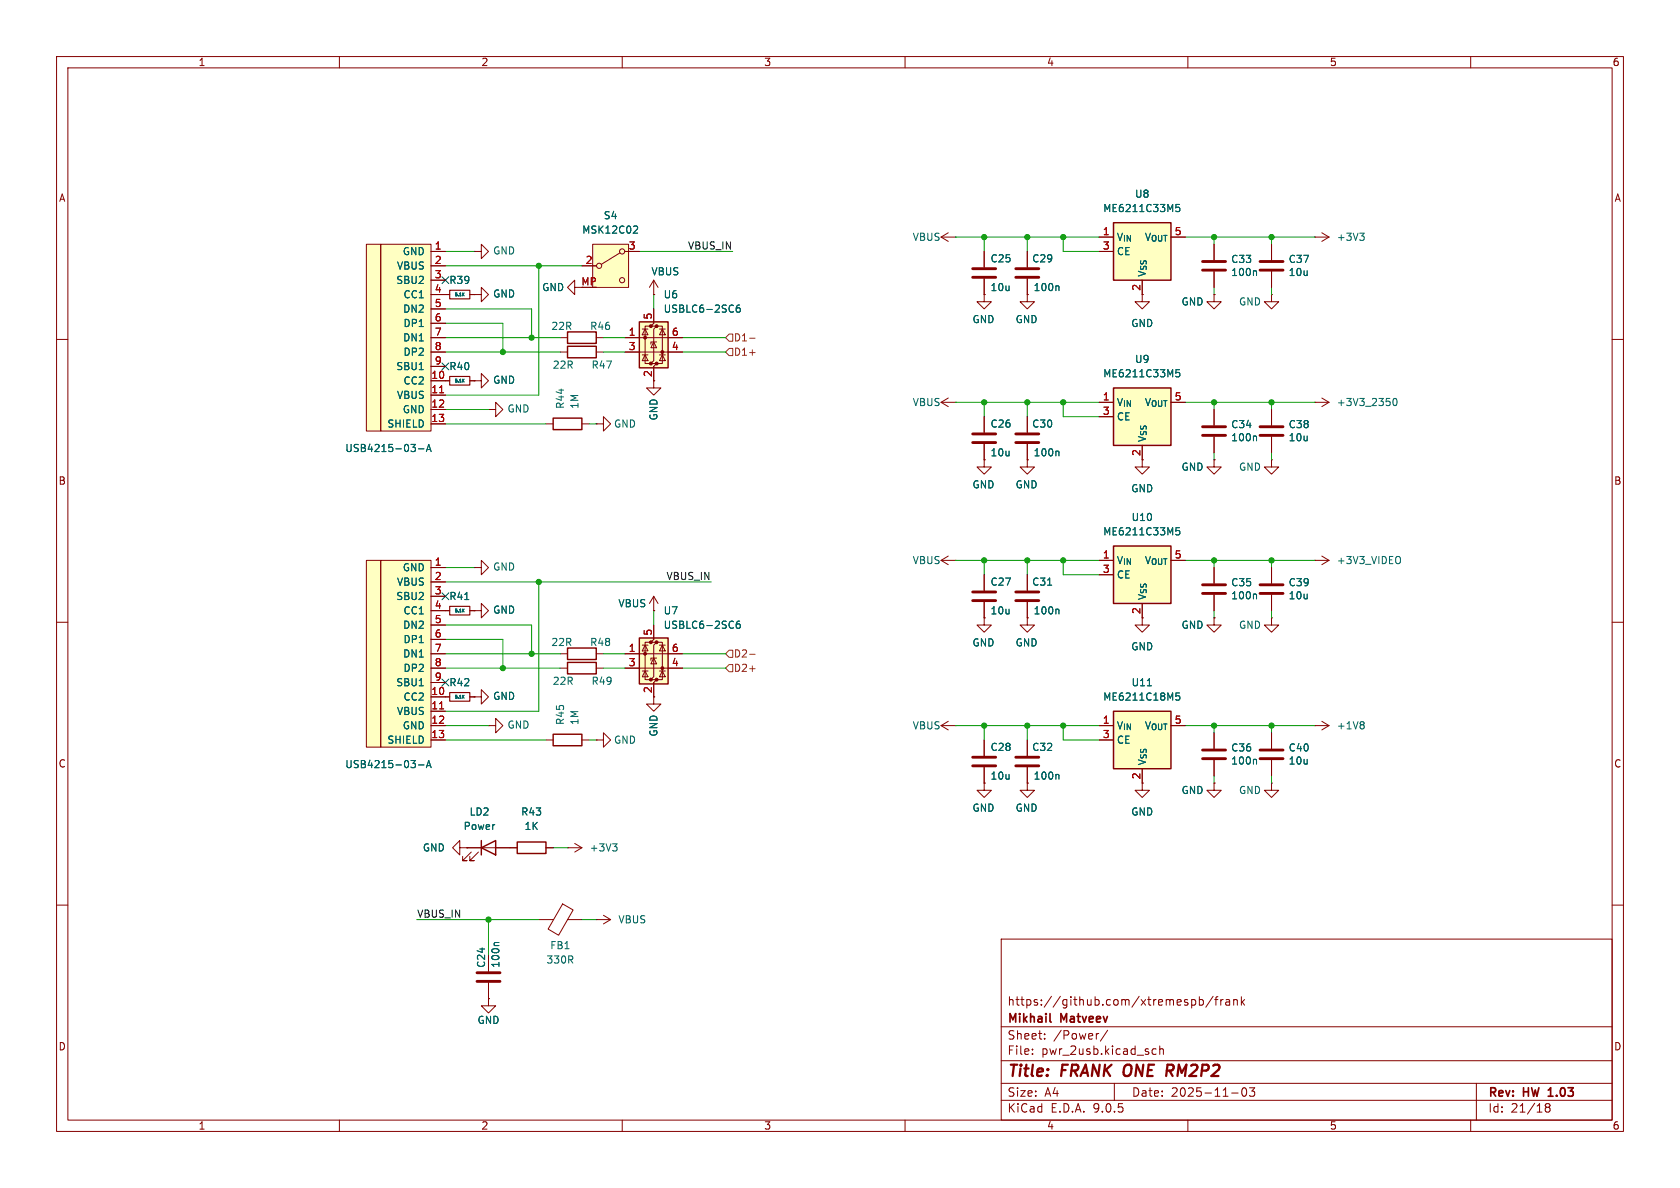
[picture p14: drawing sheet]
<svg xmlns="http://www.w3.org/2000/svg" width="297mm" height="210mm" viewBox="0 0 297 210" stroke-linecap="round" stroke-linejoin="round" font-family="sans-serif">
<defs><g id="words">
<g font-size="2.8" fill="#840000">
<text x="178" y="190.9">Title:</text>
<text x="187.7" y="190.9">FRANK ONE</text>
<text x="207.8" y="190.9">RM2P2</text>
</g>
<g font-size="2.1" fill="#840000">
<text x="178" y="178">https://github.com/xtremespb/frank</text>
<text x="178" y="184">Sheet:</text>
<text x="178" y="181.2">Mikhail</text>
<text x="186.2" y="184">/Power/</text>
<text x="187.6" y="181.2">Matveev</text>
<text x="178" y="186.7">File:</text>
<text x="184.1" y="186.7">pwr_2usb.kicad_sch</text>
<text x="178" y="196.9">KiCad</text>
<text x="178" y="194.1">Size:</text>
<text x="184.7" y="194.1">A4</text>
<text x="185.7" y="196.9">E.D.A.</text>
<text x="193.3" y="196.9">9.0.5</text>
<text x="200" y="194.1">Date:</text>
<text x="207" y="194.1">2025-11-03</text>
<text x="263" y="194.3">Rev:</text>
<text x="263" y="196.9">Id:</text>
<text x="267.1" y="196.9">21/18</text>
<text x="269.4" y="194.3">HW</text>
<text x="274.4" y="194.3">1.03</text>
</g>
<g font-size="1.8" fill="#840000">
<text x="35" y="11.9">1</text>
<text x="85" y="11.9">2</text>
<text x="135" y="11.9">3</text>
<text x="185" y="11.9">4</text>
<text x="235" y="11.9">5</text>
<text x="285" y="11.9">6</text>
<text x="10.3" y="35.9">A</text>
<text x="285.3" y="35.9">A</text>
<text x="201.7" y="51.5" transform="rotate(-90 201.7 51.5)">2</text>
<text x="10.3" y="85.9">B</text>
<text x="285.3" y="85.9">B</text>
<text x="10.3" y="135.9">C</text>
<text x="201.7" y="137.9" transform="rotate(-90 201.7 137.9)">2</text>
<text x="285.3" y="135.9">C</text>
<text x="86" y="171.2" transform="rotate(-90 86 171.2)">C24</text>
<text x="10.3" y="185.9">D</text>
<text x="285.3" y="185.9">D</text>
<text x="35" y="199.9">1</text>
<text x="85" y="199.9">2</text>
<text x="135" y="199.9">3</text>
<text x="185" y="199.9">4</text>
<text x="235" y="199.9">5</text>
<text x="285" y="199.9">6</text>
</g>
<g font-size="1.8" fill="#006464">
<text x="200.6" y="35.2">U8</text>
<text x="102.8" y="41.5">MSK12C02</text>
<text x="106.6" y="39">S4</text>
<text x="194.9" y="37.7">ME6211C33M5</text>
<text x="70.1" y="47.9">VBUS</text>
<text x="71.1" y="45.3">GND</text>
<text x="87.1" y="45.2">GND</text>
<text x="161.3" y="42.8">VBUS</text>
<text x="175" y="46.6">C25</text>
<text x="182.4" y="46.6">C29</text>
<text x="197.4" y="42.8">V_{IN}V_{OUT}</text>
<text x="197.4" y="45.3">CE</text>
<text x="217.6" y="46.7">C33</text>
<text x="227.7" y="46.7">C37</text>
<text x="236.2" y="42.8">+3V3</text>
<text x="70" y="50.4">SBU2</text>
<text x="71.2" y="52.9">CC1</text>
<text x="79.3" y="50.4">R39</text>
<text x="87.1" y="52.8">GND</text>
<text x="95.8" y="51.7">GND</text>
<text x="115.1" y="48.9">VBUS</text>
<text x="117.2" y="52.9">U6</text>
<text x="175" y="51.7">10u</text>
<text x="182.6" y="51.7">100n</text>
<text x="202.8" y="49" transform="rotate(-90 202.8 49)">V_{SS}</text>
<text x="217.6" y="49">100n</text>
<text x="227.7" y="49">10u</text>
<text x="71.2" y="55.5">DN2</text>
<text x="71.2" y="58">DP1</text>
<text x="97.4" y="58.5">22R</text>
<text x="104.2" y="58.5">R46</text>
<text x="117.2" y="55.5">USBLC6-2SC6</text>
<text x="171.8" y="57.3">GND</text>
<text x="179.4" y="57.3">GND</text>
<text x="199.9" y="58">GND</text>
<text x="208.8" y="54.2">GND</text>
<text x="218.9" y="54.2">GND</text>
<text x="70" y="65.6">SBU1</text>
<text x="71.2" y="60.6">DN1</text>
<text x="71.2" y="63.1">DP2</text>
<text x="79.3" y="65.6">R40</text>
<text x="97.6" y="65.4">22R</text>
<text x="104.5" y="65.4">R47</text>
<text x="200.6" y="64.4">U9</text>
<text x="70.1" y="70.7">VBUS</text>
<text x="71.2" y="68.2">CC2</text>
<text x="87.1" y="68">GND</text>
<text x="161.3" y="72">VBUS</text>
<text x="194.9" y="66.9">ME6211C33M5</text>
<text x="197.4" y="72">V_{IN}V_{OUT}</text>
<text x="236.2" y="72">+3V3_2350</text>
<text x="68.4" y="75.8">SHIELD</text>
<text x="71.1" y="73.3">GND</text>
<text x="89.6" y="73.1">GND</text>
<text x="99.9" y="72.4" transform="rotate(-90 99.9 72.4)">R44</text>
<text x="102.5" y="72.4" transform="rotate(-90 102.5 72.4)">1M</text>
<text x="108.5" y="75.8">GND</text>
<text x="116.4" y="74.4" transform="rotate(-90 116.4 74.4)">GND</text>
<text x="175" y="75.8">C26</text>
<text x="182.4" y="75.8">C30</text>
<text x="197.4" y="74.5">CE</text>
<text x="217.6" y="75.9">C34</text>
<text x="227.7" y="75.9">C38</text>
<text x="60.9" y="80.1">USB4215-03-A</text>
<text x="175" y="80.9">10u</text>
<text x="182.6" y="80.9">100n</text>
<text x="202.8" y="78.2" transform="rotate(-90 202.8 78.2)">V_{SS}</text>
<text x="208.8" y="83.4">GND</text>
<text x="217.6" y="78.2">100n</text>
<text x="218.9" y="83.4">GND</text>
<text x="227.7" y="78.2">10u</text>
<text x="171.8" y="86.5">GND</text>
<text x="179.4" y="86.5">GND</text>
<text x="199.9" y="87.2">GND</text>
<text x="194.9" y="94.8">ME6211C33M5</text>
<text x="200" y="92.3">U10</text>
<text x="71.1" y="101.2">GND</text>
<text x="87.1" y="101.1">GND</text>
<text x="161.3" y="99.9">VBUS</text>
<text x="197.4" y="99.9">V_{IN}V_{OUT}</text>
<text x="236.2" y="99.9">+3V3_VIDEO</text>
<text x="70" y="106.3">SBU2</text>
<text x="70.1" y="103.7">VBUS</text>
<text x="79.3" y="106.3">R41</text>
<text x="109.2" y="107.5">VBUS</text>
<text x="175" y="103.7">C27</text>
<text x="182.4" y="103.7">C31</text>
<text x="197.4" y="102.5">CE</text>
<text x="202.8" y="106.2" transform="rotate(-90 202.8 106.2)">V_{SS}</text>
<text x="217.6" y="106.1">100n</text>
<text x="217.6" y="103.8">C35</text>
<text x="227.7" y="103.8">C39</text>
<text x="227.7" y="106.1">10u</text>
<text x="71.2" y="111.4">DN2</text>
<text x="71.2" y="108.8">CC1</text>
<text x="71.2" y="113.9">DP1</text>
<text x="87.1" y="108.7">GND</text>
<text x="117.2" y="111.4">USBLC6-2SC6</text>
<text x="117.2" y="108.8">U7</text>
<text x="175" y="108.8">10u</text>
<text x="182.6" y="108.8">100n</text>
<text x="208.8" y="111.4">GND</text>
<text x="218.9" y="111.4">GND</text>
<text x="71.2" y="116.4">DN1</text>
<text x="71.2" y="119">DP2</text>
<text x="97.4" y="114.4">22R</text>
<text x="104.2" y="114.4">R48</text>
<text x="171.8" y="114.5">GND</text>
<text x="179.4" y="114.5">GND</text>
<text x="199.9" y="115.2">GND</text>
<text x="70" y="121.5">SBU1</text>
<text x="71.2" y="124.1">CC2</text>
<text x="79.3" y="121.5">R42</text>
<text x="87.1" y="123.9">GND</text>
<text x="97.6" y="121.3">22R</text>
<text x="104.5" y="121.3">R49</text>
<text x="194.9" y="124.1">ME6211C18M5</text>
<text x="200" y="121.5">U11</text>
<text x="68.4" y="131.7">SHIELD</text>
<text x="70.1" y="126.6">VBUS</text>
<text x="71.1" y="129.1">GND</text>
<text x="89.6" y="129">GND</text>
<text x="99.9" y="128.3" transform="rotate(-90 99.9 128.3)">R45</text>
<text x="102.5" y="128.3" transform="rotate(-90 102.5 128.3)">1M</text>
<text x="108.5" y="131.7">GND</text>
<text x="116.4" y="130.3" transform="rotate(-90 116.4 130.3)">GND</text>
<text x="161.3" y="129.1">VBUS</text>
<text x="197.4" y="129.1">V_{IN}V_{OUT}</text>
<text x="197.4" y="131.7">CE</text>
<text x="236.2" y="129.1">+1V8</text>
<text x="60.9" y="136">USB4215-03-A</text>
<text x="175" y="132.9">C28</text>
<text x="182.4" y="132.9">C32</text>
<text x="202.8" y="135.4" transform="rotate(-90 202.8 135.4)">V_{SS}</text>
<text x="217.6" y="135.4">100n</text>
<text x="217.6" y="133">C36</text>
<text x="227.7" y="133">C40</text>
<text x="227.7" y="135.4">10u</text>
<text x="171.8" y="143.7">GND</text>
<text x="175" y="138">10u</text>
<text x="179.4" y="143.7">GND</text>
<text x="182.6" y="138">100n</text>
<text x="208.8" y="140.6">GND</text>
<text x="218.9" y="140.6">GND</text>
<text x="81.9" y="146.9">Power</text>
<text x="82.9" y="144.4">LD2</text>
<text x="92" y="144.4">R43</text>
<text x="92.6" y="146.9">1K</text>
<text x="199.9" y="144.4">GND</text>
<text x="74.7" y="150.7">GND</text>
<text x="104.1" y="150.7">+3V3</text>
<text x="97.2" y="168">FB1</text>
<text x="109.2" y="163.4">VBUS</text>
<text x="88.5" y="171.2" transform="rotate(-90 88.5 171.2)">100n</text>
<text x="96.5" y="170.5">330R</text>
<text x="84.3" y="181.2">GND</text>
</g>
<g font-size="1.8" fill="#a90000">
<text x="194.9" y="41.7">1</text>
<text x="207.6" y="41.7">5</text>
<text x="76.8" y="44.2">1</text>
<text x="76.8" y="46.7">2</text>
<text x="103.4" y="46.7">2</text>
<text x="111.1" y="44.2">3</text>
<text x="194.9" y="44.2">3</text>
<text x="76.8" y="49.3">3</text>
<text x="76.8" y="51.8">4</text>
<text x="102.7" y="50.5">MP</text>
<text x="76.8" y="54.4">5</text>
<text x="76.8" y="56.9">6</text>
<text x="76.8" y="59.4">7</text>
<text x="111.1" y="59.4">1</text>
<text x="115.3" y="56.6" transform="rotate(-90 115.3 56.6)">5</text>
<text x="118.7" y="59.4">6</text>
<text x="76.8" y="62">8</text>
<text x="76.8" y="64.5">9</text>
<text x="111.1" y="62">3</text>
<text x="118.7" y="62">4</text>
<text x="76.2" y="67.1">10</text>
<text x="76.2" y="69.6">11</text>
<text x="115.3" y="66.7" transform="rotate(-90 115.3 66.7)">2</text>
<text x="194.9" y="70.9">1</text>
<text x="207.6" y="70.9">5</text>
<text x="76.2" y="72.1">12</text>
<text x="76.2" y="74.7">13</text>
<text x="194.9" y="73.4">3</text>
<text x="201.7" y="80.7" transform="rotate(-90 201.7 80.7)">2</text>
<text x="76.8" y="100.1">1</text>
<text x="194.9" y="98.8">1</text>
<text x="194.9" y="101.3">3</text>
<text x="207.6" y="98.8">5</text>
<text x="76.8" y="102.6">2</text>
<text x="76.8" y="105.2">3</text>
<text x="76.8" y="107.7">4</text>
<text x="76.8" y="110.2">5</text>
<text x="76.8" y="112.8">6</text>
<text x="115.3" y="112.5" transform="rotate(-90 115.3 112.5)">5</text>
<text x="201.7" y="108.7" transform="rotate(-90 201.7 108.7)">2</text>
<text x="76.8" y="115.3">7</text>
<text x="76.8" y="117.9">8</text>
<text x="111.1" y="115.3">1</text>
<text x="111.1" y="117.9">3</text>
<text x="118.7" y="115.3">6</text>
<text x="118.7" y="117.9">4</text>
<text x="76.2" y="122.9">10</text>
<text x="76.2" y="125.5">11</text>
<text x="76.8" y="120.4">9</text>
<text x="115.3" y="122.6" transform="rotate(-90 115.3 122.6)">2</text>
<text x="76.2" y="128">12</text>
<text x="76.2" y="130.6">13</text>
<text x="194.9" y="128">1</text>
<text x="194.9" y="130.6">3</text>
<text x="207.6" y="128">5</text>
</g>
<g font-size="1.8" fill="#0f0f0f">
<text x="121.5" y="44.2">VBUS_IN</text>
<text x="117.7" y="102.6">VBUS_IN</text>
<text x="73.7" y="162.3">VBUS_IN</text>
</g>
<g font-size="1.8" fill="#725600">
<text x="129.6" y="60.6">D1-</text>
<text x="129.6" y="63.1">D1+</text>
<text x="129.6" y="116.4">D2-</text>
<text x="129.6" y="119">D2+</text>
</g>
<g font-size=".7" fill="#006464">
<text x="80.3" y="52.5">5.1K</text>
<text x="80.3" y="67.8">5.1K</text>
<text x="80.3" y="108.4">5.1K</text>
<text x="80.3" y="123.6">5.1K</text>
</g>
</g></defs>
<g fill="none" stroke="#840000" stroke-width=".18">
<path d="M10 10h277v190h-277zM12 12h273v186h-273zM60 10v2M110 10v2M160 10v2M210 10v2M260 10v2M10 60h2M285 60h2M10 110h2M285 110h2M105.4 130.8h1.3v-1.3l1.2 1.3-1.2 1.3v-1.3"/>
<path d="M105.4 130.8h.1M10 160h2M86.4 176.5v1.3h1.2l-1.2 1.3-1.3-1.3h1.3M86.4 176.5h.1M177 166h108v32h-108zM210.7 176.8l.4-.1 .3 .3v.4l-.2 .2h-.5M212 176.8l.5-.1 .2 .3v.4l-.1 .2h-.6M212 176.2v1.5M214.5 176.1l-1.3 2M214.7 176.7h.6M215.3 176.2l-.3 .2v1.3M215.8 176.7v1"/>
<path d="M216.2 176.7l-.2 .1-.2 .2M216.7 176.8h.6l.1 .9M217.4 177.1h-.5a.29 .29 0 0 0-.2 .3 .29 .29 0 0 0 .2 .3l.5-.1M218.1 176.8l.2-.1 .4 .1v.9M218.1 176.7v1M219.5 176.2v1.5M219.6 177.1l.4 .6M220 176.7l-.5 .6M285 160h2M60 198v2M110 198v2M160 198v2"/>
<path d="M177 194.5h108M177 191.5h108M177 187.5h108M177 181.5h108M182.5 186.3v.1M182.5 185.5v.1M184.7 183.6v.1M184.7 182.8v.1M194.2 182.7l-.2 .1M195.8 182.1l-1.3 2M197 191.5v3M204.4 185.5l-.4-.1-.3 .3v.4l.1 .2h.6"/>
<path d="M205 185.5l.2-.1 .4 .1 .1 .9M205 184.9v1.5M210 198v2M217.7 193.2h1.2M219.7 192.4l.2-.1a.81 .81 0 0 1 .6 .6 .81 .81 0 0 1-.3 .8l-.2 .1a.81 .81 0 0 1-.3-1.4zM220.9 192.3h.9l-.5 .6 .4 .1v.7l-.2 .1h-.4l-.2-.1M260 198v2M261 191.5v6.5M273.5 195.7l-.3-.2 .3-.4 .4 .1 .1 .2-.3 .3M273.5 195.7l-.3 .3v.5l.3 .1 .4-.1 .1-.2v-.4l-.3-.2M273.5 195.7h.2"/>
</g>
<path d="M185.6 180.5l.2 .2M273.7 193.8h.9M273.8 192.6l-.1 .1" fill="none" stroke="#840000" stroke-width=".3"/>
<path d="M206.4 188.2h.8M206.8 189.3l.5 .9M207.2 189.2l-.9 .1" fill="none" stroke="#840000" stroke-width=".4"/>
<path d="M113 56.9h5.1v8.1h-5.1z" fill="#ffffc2"/>
<g fill="#840000" stroke="#840000" stroke-width=".18">
<circle cx="114" cy="59.7" r=".25"/>
<circle cx="115.1" cy="57.7" r=".25"/>
<circle cx="115.1" cy="64.3" r=".25"/>
<circle cx="116.1" cy="57.7" r=".25"/>
<circle cx="116.1" cy="64.3" r=".25"/>
<circle cx="117.1" cy="62.2" r=".25"/>
</g>
<g fill="none" stroke="#840000" stroke-width=".18">
<path d="M110.5 59.7h10.1M113.5 58.2h1.1M114 58.2l.6 1h-1.1zM115.1 57.7h-1.1v6.6h1.1M115.6 54.6v2.6l-.5 .5h1l-.5 .5v5.6l-.5 .5h1l-.5 .5v2.5M116.1 57.7h1v6.6h-1M116.6 58.2h1M117.1 58.2l.5 1h-1zM110.5 62.2h10.1M113.5 62.7h1.1M114 62.7l.6 1.1h-1.1zM115.6 60.5l.5 1h-1z"/>
<path d="M116.1 60.5h-1v.3M116.6 62.7h1M117.1 62.7l.5 1.1h-1zM78.7 108h.8M83.1 108h.7M83.8 100.3h1.3v-1.2l1.3 1.2-1.3 1.3v-1.3M83.8 100.3h.1M83.8 108h1.3v-1.3l1.3 1.3-1.3 1.2v-1.2M83.8 108h.1M81.3 149.9v-1.3l-1.3 1.3 1.3 1.2v-1.2h1.2M82.5 149.9h.1"/>
</g>
<path d="M113 56.9h5.1v8.1h-5.1z" fill="none" stroke="#840000" stroke-width=".25"/>
<path d="M130.8 53.9l-.4 .1a.86 .86 0 0 0 0 1.2l.4-.1 .1-.5-.3-.2h-.2l-.2 .2M81.8 107.9l.2 .3M82 107.7l-.2 .3M82.2 106h.7" fill="none" stroke="#006464" stroke-width=".18"/>
<path d="M79.5 107.2h3.6v1.5h-3.6z" fill="none" stroke="#840000" stroke-width=".2"/>
<path d="M104.8 43.2h6.3v7.6h-6.3z" fill="#ffffc2"/>
<g fill="none" stroke="#840000" stroke-width=".18">
<path d="M99.1 59.7h1.2M102.9 47h2.5M104.8 43.2h6.3v7.6h-6.3zM105.4 59.7h1.3M109.6 44.7l-3.3 2M110.5 44.5h2.5M115.6 123.2v1.3h1.2l-1.2 1.2-1.3-1.2h1.3"/>
<circle cx="105.9" cy="47" r=".46"/>
<circle cx="110" cy="49.5" r=".46"/>
<circle cx="110" cy="44.5" r=".46"/>
</g>
<path d="M112.2 39.9l.4 .1 .1 .3-.8 .9h.8" fill="none" stroke="#006464" stroke-width=".18"/>
<path d="M100.3 58.7h5.1v2h-5.1z" fill="none" stroke="#840000" stroke-width=".25"/>
<path d="M113 112.8h5.1v8.1h-5.1z" fill="#ffffc2"/>
<g fill="#840000" stroke="#840000" stroke-width=".18">
<circle cx="114" cy="115.6" r=".25"/>
<circle cx="115.1" cy="113.5" r=".25"/>
<circle cx="115.1" cy="120.1" r=".25"/>
<circle cx="116.1" cy="113.5" r=".25"/>
<circle cx="116.1" cy="120.1" r=".25"/>
<circle cx="117.1" cy="118.1" r=".25"/>
</g>
<g fill="none" stroke="#840000" stroke-width=".18">
<path d="M101.6 50.8v-1.3l-1.3 1.3 1.3 1.3v-1.3h1.3M224.8 43.2v2.8M224.8 48v2.8M232.4 41.9h.1M232.4 41.9h2.5M233.7 41.1l1.2 .8M234.9 41.9l-1.2 .8M96.5 74.9h1.3M99.1 62.2h1.2M102.9 74.9h1.2M105.4 74.9h1.3v-1.2l1.2 1.2-1.2 1.3v-1.3M105.4 74.9h.1"/>
<path d="M105.4 62.2h1.3M115.6 67.3v1.3h1.2l-1.2 1.3-1.3-1.3h1.3M166.4 99.1l1.2 .7M166.4 99.1h2.5M167.6 98.3l-1.2 .8M168.9 99.1h.1M201.9 81.3v1.3h1.3l-1.3 1.2-1.2-1.2h1.2M99.1 115.6h1.2M105.4 115.6h1.3M110.5 115.6h10.1M110.5 118.1h10.1M113.5 118.6h1.1"/>
<path d="M113.5 114h1.1M114 114l.6 1.1h-1.1zM114 118.6l.6 1h-1.1zM115.1 113.5h-1.1v6.6h1.1M115.6 110.5v2.5l-.5 .5h1l-.5 .5v5.6l-.5 .5h1l-.5 .6v2.5M115.6 116.3l.5 1h-1zM115.6 108h.1M115.6 105.4v2.6M115.6 105.4l-.8 1.3M115.6 105.4l.7 1.3M116.1 116.3h-1v.4M116.1 113.5h1v6.6h-1"/>
<path d="M116.6 118.6h1M116.6 114h1M117.1 114l.5 1.1h-1zM117.1 118.6l.5 1h-1zM174 109.2v1.3h-1.3l1.3 1.3 1.3-1.3h-1.3M174 109.2h.1M174 101.6v2.8M174 106.4v2.8"/>
</g>
<path d="M97.8 73.9h5.1v2h-5.1zM100.3 61.2h5.1v2h-5.1zM100.3 114.6h5.1v2h-5.1zM113 112.8h5.1v8.1h-5.1z" fill="none" stroke="#840000" stroke-width=".25"/>
<path d="M240.4 41.2h.8l-.5 .5M240.9 41.7l.3 .2v.3l-.3 .3M130.8 109.8l-.4 .1a.86 .86 0 0 0 0 1.2l.4-.2 .1-.4-.3-.2h-.2l-.2 .2" fill="none" stroke="#006464" stroke-width=".18"/>
<path d="M222.8 46.2h4M222.8 47.8h4M172 106.2h4M172 104.6h4" fill="none" stroke="#840000" stroke-width=".51"/>
<path d="M196.8 68.6h10.2v10.1h-10.2z" fill="#ffffc2"/>
<path d="M196.8 68.6h10.2v10.1h-10.2z" fill="none" stroke="#840000" stroke-width=".25"/>
<path d="M194.3 71.1h2.5M194.3 73.7h2.5M201.9 78.7v2.6M214.6 81.3v1.3h1.3l-1.3 1.2-1.2-1.2h1.2M214.6 81.3h.1M181.6 109.2v1.3h-1.3l1.3 1.3 1.3-1.3h-1.3M181.6 109.2h.1" fill="none" stroke="#840000" stroke-width=".18"/>
<path d="M208.5 65.3h-.6v.7l.1-.2 .5 .1 .1 .2-.1 .4-.2 .1-.4-.1" fill="none" stroke="#006464" stroke-width=".18"/>
<path d="M196.8 39.4h10.2v10.1h-10.2z" fill="#ffffc2"/>
<path d="M196.8 39.4h10.2v10.1h-10.2z" fill="none" stroke="#840000" stroke-width=".25"/>
<g fill="none" stroke="#840000" stroke-width=".18">
<path d="M194.3 41.9h2.5M194.3 44.5h2.5M201.9 49.5v3.8h1.3l-1.3 1.3-1.2-1.3h1.2M214.6 52.1v1.2h1.3l-1.3 1.3-1.2-1.3h1.2M214.6 52.1h.1M214.6 43.2v2.8M214.6 48v2.8M224.8 52.1v1.2h1.3l-1.3 1.3-1.3-1.3h1.3M224.8 52.1h.1M214.6 72.4v2.8M214.6 77.2v2.8M224.8 81.3v1.3h1.3l-1.3 1.2-1.3-1.2h1.3"/>
<path d="M224.8 81.3h.1M166.4 128.3l1.2 .7M166.4 128.3h2.5M167.6 127.5l-1.2 .8M168.9 128.3h.1M174 138.4v1.3h-1.3l1.3 1.3 1.3-1.3h-1.3M174 138.4h.1M174 130.8v2.8M174 135.6v2.8M181.6 138.4v1.3h-1.3l1.3 1.3 1.3-1.3h-1.3M181.6 138.4h.1M181.6 130.8v2.8"/>
<path d="M181.6 135.6v2.8M201.9 138.4v1.3h1.3l-1.3 1.3-1.2-1.3h1.2"/>
</g>
<path d="M208.5 36.1h-.6v.6l.1-.1 .5 .1 .1 .2-.1 .4-.2 .1-.4-.1M222 47.9l.1 .1v.7M222 77.1l.1 .2v.6M187 136.9l.2 .2v.6" fill="none" stroke="#006464" stroke-width=".18"/>
<path d="M212.6 46.2h4.1M212.6 47.8h4.1M212.6 75.4h4.1M212.6 77h4.1M172 135.4h4M172 133.9h4M179.6 135.4h4M179.6 133.9h4" fill="none" stroke="#840000" stroke-width=".51"/>
<path d="M196.8 125.7h10.2v10.2h-10.2z" fill="#ffffc2"/>
<path d="M196.8 125.7h10.2v10.2h-10.2z" fill="none" stroke="#840000" stroke-width=".25"/>
<path d="M224.8 72.4v2.8M224.8 77.2v2.8M181.6 101.6v2.8M181.6 106.4v2.8M194.3 128.3h2.5M194.3 130.8h2.5M201.9 135.9v2.5" fill="none" stroke="#840000" stroke-width=".18"/>
<path d="M185.2 103.4h.7M187 107.7l.2 .2v.6M202.8 121.2h.8M208.5 122.5h-.6v.6l.1-.1h.5l.1 .2-.1 .4-.2 .2-.4-.2" fill="none" stroke="#006464" stroke-width=".18"/>
<path d="M222.8 75.4h4M222.8 77h4M179.6 106.2h4M179.6 104.6h4" fill="none" stroke="#840000" stroke-width=".51"/>
<path d="M196.8 96.5h10.2v10.2h-10.2z" fill="#ffffc2"/>
<path d="M196.8 96.5h10.2v10.2h-10.2z" fill="none" stroke="#840000" stroke-width=".25"/>
<path d="M232.4 71.1h.1M232.4 71.1h2.5M233.7 70.4l1.2 .7M234.9 71.1l-1.2 .8M194.3 99.1h2.5M194.3 101.6h2.5M201.9 106.7v3.8h1.3l-1.3 1.3-1.2-1.3h1.2M214.6 109.2v1.3h1.3l-1.3 1.3-1.2-1.3h1.2M214.6 109.2h.1" fill="none" stroke="#840000" stroke-width=".18"/>
<path d="M246.4 70.6l.2-.2a.68 .68 0 0 1 .4 .7 .68 .68 0 0 1-.4 .6l-.2-.1-.2-.4zM208.5 93.3h-.6v.6l.1-.1h.5l.1 .2-.1 .4-.2 .2-.4-.2" fill="none" stroke="#006464" stroke-width=".18"/>
<g fill="#ffffc2">
<path d="M64.8 99.1h2.5v33h-2.5z"/>
<path d="M67.3 99.1h8.9v33h-8.9z"/>
</g>
<g fill="none" stroke="#840000" stroke-width=".18">
<path d="M78.7 52.1h.8M83.1 52.1h.7M83.8 44.5h1.3v-1.3l1.3 1.3-1.3 1.2v-1.2M83.8 44.5h.1M83.8 52.1h1.3v-1.3l1.3 1.3-1.3 1.2v-1.2M83.8 52.1h.1M78.7 67.3h.8M83.1 67.3h.7M83.8 67.3h1.3v-1.3l1.3 1.3-1.3 1.3v-1.3M83.8 67.3h.1M86.4 72.4h1.2v-1.3l1.3 1.3-1.3 1.3v-1.3M86.4 72.4h.1"/>
<path d="M64.8 99.1h2.5v33h-2.5zM67.3 99.1h8.9v33h-8.9zM76.2 100.3h2.5M76.2 102.9h2.5M76.2 105.4h2.5M76.2 108h2.5M76.2 110.5h2.5M76.2 113h2.5M76.2 115.6h2.5M76.2 118.1h2.5M214.6 100.3v2.8M214.6 105.2v2.8"/>
<path d="M76.2 120.7h2.5M76.2 123.2h2.5M76.2 125.7h2.5M76.2 128.3h2.5M76.2 130.8h2.5M214.6 138.4v1.3h1.3l-1.3 1.3-1.2-1.3h1.2M214.6 138.4h.1"/>
</g>
<path d="M77.7 125.3h.7" fill="none" stroke="#a90000" stroke-width=".18"/>
<path d="M81.8 52l.2 .3M82 51.8l-.2 .3M81.8 67.2l.2 .3M82 67l-.2 .3M222 105l.1 .2v.7M72.7 134.4h.7l-.4 .5M73.4 135v.6M74 135.2h1M75.4 135.7l.4-1.3 .4 1.3M75.5 135.3h.6" fill="none" stroke="#006464" stroke-width=".18"/>
<path d="M212.6 103.4h4.1M212.6 104.9h4.1" fill="none" stroke="#840000" stroke-width=".51"/>
<path d="M79.5 51.3h3.6v1.5h-3.6zM79.5 66.5h3.6v1.6h-3.6z" fill="none" stroke="#840000" stroke-width=".2"/>
<g fill="#ffffc2">
<path d="M64.8 43.2h2.5v33h-2.5z"/>
<path d="M67.3 43.2h8.9v33h-8.9z"/>
</g>
<g fill="none" stroke="#840000" stroke-width=".18">
<path d="M64.8 43.2h2.5v33h-2.5zM67.3 43.2h8.9v33h-8.9zM76.2 44.5h2.5M76.2 47h2.5M76.2 49.5h2.5M76.2 52.1h3.3M76.2 54.6h2.5M76.2 57.2h2.5M76.2 59.7h2.5M83.1 52.1h.7M83.8 52.1h.1M102.9 47h2.5"/>
<path d="M110.5 44.5h2.5M110.5 59.7h2.5M115.6 52.1h.1M115.6 49.5l-.8 1.3M115.6 49.5l.7 1.3M115.6 49.5v2.6M115.6 54.6v2.6M118.1 59.7h2.5M166.4 41.9l1.2 .8M166.4 41.9h2.5M167.6 41.1l-1.2 .8M168.9 41.9h.1"/>
<path d="M174 52.1v1.2h-1.3l1.3 1.3 1.3-1.3h-1.3M174 52.1h.1M174 44.5v2.7M174 49.3v2.8M181.6 52.1v1.2h-1.3l1.3 1.3 1.3-1.3h-1.3M181.6 52.1h.1M181.6 44.5v2.7M181.6 49.3v2.8M194.3 44.5h2.5M194.3 41.9h2.5M201.9 49.5v2.6M214.6 52.1h.1"/>
<path d="M214.6 43.2v2.8M214.6 48v2.8M224.8 43.2v2.8M224.8 48v2.8M76.2 62.2h2.5M76.2 64.8h2.5M76.2 67.3h3.3M76.2 69.9h2.5M76.2 72.4h2.5M76.2 74.9h2.5M83.1 67.3h.7M83.8 67.3h.1"/>
<path d="M110.5 62.2h2.5M115.6 64.8v2.5M118.1 62.2h2.5M166.4 71.1l1.2 .8M166.4 71.1h2.5M167.6 70.4l-1.2 .7M168.9 71.1h.1M174 73.7v2.8M174 78.5v2.8M181.6 73.7v2.8M181.6 78.5v2.8M194.3 71.1h2.5"/>
<path d="M194.3 73.7h2.5M201.9 78.7v2.6M214.6 72.4v2.8M214.6 77.2v2.8M224.8 72.4v2.8M224.8 77.2v2.8M174 81.3v1.3h-1.3l1.3 1.2 1.3-1.2h-1.3M174 81.3h.1M181.6 81.3v1.3h-1.3l1.3 1.2 1.3-1.2h-1.3M181.6 81.3h.1M194.3 99.1h2.5M214.6 81.3h.1"/>
<path d="M232.4 99.1h.1M232.4 99.1h2.5M233.7 98.3l1.2 .8M234.9 99.1l-1.2 .7M76.2 118.1h2.5M76.2 108h3.3M76.2 100.3h2.5M76.2 102.9h2.5M76.2 105.4h2.5M76.2 110.5h2.5M76.2 113h2.5M76.2 115.6h2.5"/>
<path d="M83.1 108h.7M83.8 108h.1M99.1 118.1h1.2M105.4 118.1h1.3M110.5 118.1h2.5M110.5 115.6h2.5M115.6 108h.1M115.6 110.5v2.5M118.1 118.1h2.5M118.1 115.6h2.5M174 109.2h.1M174 101.6v2.8"/>
<path d="M174 106.4v2.8M181.6 109.2h.1M181.6 101.6v2.8M181.6 106.4v2.8M194.3 101.6h2.5M201.9 106.7v2.5M214.6 109.2h.1M214.6 100.3v2.8M214.6 105.2v2.8M224.8 109.2v1.3h1.3l-1.3 1.3-1.3-1.3h1.3M224.8 109.2h.1M224.8 100.3v2.8"/>
<path d="M224.8 105.2v2.8M76.2 128.3h2.5M76.2 123.2h3.3M76.2 130.8h2.5M76.2 120.7h2.5M76.2 125.7h2.5M83.1 123.2h.7M83.8 123.2h1.3v-1.3l1.3 1.3-1.3 1.3v-1.3M83.8 123.2h.1M86.4 128.3h1.2v-1.3l1.3 1.3-1.3 1.2v-1.2M86.4 128.3h.1M96.5 130.8h1.3"/>
<path d="M102.9 130.8h1.2M115.6 120.7v2.5M174 138.4h.1M174 130.8v2.8M174 135.6v2.8M181.6 138.4h.1M181.6 130.8v2.8M181.6 135.6v2.8M194.3 128.3h2.5M194.3 130.8h2.5M201.9 135.9v2.5M214.6 138.4h.1"/>
<path d="M214.6 129.5v2.8M214.6 134.4v2.8M224.8 138.4v1.3h1.3l-1.3 1.3-1.3-1.3h1.3M224.8 138.4h.1M224.8 129.5v2.8M224.8 134.4v2.8M232.4 128.3h.1M232.4 128.3h2.5M233.7 127.5l1.2 .8M234.9 128.3l-1.2 .7M82.5 149.9h.1M82.5 149.9h8.9"/>
<path d="M83.3 150.6l-1.5 1.5h.7h-.7v-.7M84.6 150.6l-1.5 1.5h.7h-.7v-.7M96.5 149.9h1.3M99.5 159.8l1.8 1.1-2.5 4.4-1.9-1.1zM100.3 149.9h.1M100.3 149.9h2.6M101.6 149.1l1.3 .8M102.9 149.9l-1.3 .7M86.4 176.5h.1M86.4 173.7v2.8M95.2 162.6h2.6M100.3 162.6h2.6"/>
<path d="M105.4 162.6h.1M105.4 162.6h2.5M106.7 161.8l1.2 .8M107.9 162.6l-1.2 .7"/>
</g>
<path d="M77.7 69.4h.7M77.7 125.3h.7" fill="none" stroke="#a90000" stroke-width=".18"/>
<g fill="none" stroke="#006464" stroke-width=".18">
<path d="M112.2 39.9l.4 .1 .1 .3-.8 .9h.8M208.5 36.1h-.6v.6l.1-.1 .5 .1 .1 .2-.1 .4-.2 .1-.4-.1M81.8 52l.2 .3M82 51.8l-.2 .3M130.8 53.9l-.4 .1a.86 .86 0 0 0 0 1.2l.4-.1 .1-.5-.3-.2h-.2l-.2 .2M187 50.5l.2 .2v.7M222 47.9l.1 .1v.7M72.7 78.6h.7l-.4 .4M73.4 79.2v.5M74 79.3h1M75.4 79.8l.4-1.2 .4 1.2M75.5 79.5h.6"/>
<path d="M81.8 67.2l.2 .3M82 67l-.2 .3M187 79.7l.2 .2v.7M208.5 65.3h-.6v.7l.1-.2 .5 .1 .1 .2-.1 .4-.2 .1-.4-.1M222 77.1l.1 .2v.6M208.5 93.3h-.6v.6l.1-.1h.5l.1 .2-.1 .4-.2 .2-.4-.2M247.4 98.4a.9 .9 0 0 1 0 1.2M81.8 107.9l.2 .3M82 107.7l-.2 .3M82.2 106h.7M130.8 109.8l-.4 .1a.86 .86 0 0 0 0 1.2l.4-.2 .1-.4-.3-.2h-.2l-.2 .2M185.2 103.4h.7"/>
<path d="M187 107.7l.2 .2v.6M222 105l.1 .2v.7M72.7 134.4h.7l-.4 .5M73.4 135v.6M74 135.2h1M75.4 135.7l.4-1.3 .4 1.3M75.5 135.3h.6M81.8 123.1l.2 .3M82 122.9l-.2 .3M187 136.9l.2 .2v.6M202.8 121.2h.8M208.5 122.5h-.6v.6l.1-.1h.5l.1 .2-.1 .4-.2 .2-.4-.2"/>
<path d="M222 134.2l.1 .2v.7M240.9 127.6l.3 .2-.3 .3 .3 .3v.2l-.3 .2M108.3 149.2h.8l-.4 .5M108.8 149.7l.3 .2v.3l-.3 .2M88.2 166.6h-.7l-.1 .2"/>
</g>
<g fill="none" stroke="#840000" stroke-width=".51">
<path d="M172 49h4M172 47.5h4M179.6 49h4M179.6 47.5h4M172 78.2h4M172 76.7h4M179.6 78.2h4M179.6 76.7h4M222.8 103.4h4M222.8 104.9h4M212.6 132.6h4.1M212.6 134.1h4.1"/>
<path d="M222.8 132.6h4M222.8 134.1h4M84.3 172h4.1M84.3 173.5h4.1"/>
</g>
<path d="M79.5 122.4h3.6v1.6h-3.6z" fill="none" stroke="#840000" stroke-width=".2"/>
<path d="M100.3 117.1h5.1v2h-5.1zM97.8 129.8h5.1v2h-5.1zM85.1 149.9l2.5-1.3v2.5zM85.1 148.6v2.5M91.4 148.8h5.1v2.1h-5.1z" fill="none" stroke="#840000" stroke-width=".25"/>
<path d="M128.9 59.1h.6v1.2h-.6l-.6-.6zM132.5 59.8h1M128.9 61.6h.6v1.3h-.6l-.6-.7zM132.5 62.3h1M128.9 114.9h.6v1.3h-.6l-.6-.6zM128.9 117.5h.6v1.2h-.6l-.6-.6zM132.5 115.7h1M132.5 118.2h1" fill="none" stroke="#725600" stroke-width=".18"/>
<g fill="none" stroke="#009600" stroke-width=".18">
<path d="M78.7 44.5h5.1M78.7 47h24.2M78.7 54.6h15.3v5.1M78.7 59.7h20.4M78.7 57.2h10.2v5M95.2 47v22.9h-16.5M106.7 59.7h3.8M113 44.5h16.5M115.6 52.1v2.5M120.6 59.7h7.7M168.9 41.9h25.4M174 41.9v2.6"/>
<path d="M181.6 41.9v2.6M188 41.9v2.6h6.3M209.5 41.9h22.9M214.6 41.9v1.3M214.6 50.8v1.3M224.8 41.9v1.3M224.8 50.8v1.3M78.7 62.2h20.4M78.7 72.4h7.7M78.7 74.9h17.8M104.1 74.9h1.3M106.7 62.2h3.8"/>
<path d="M120.6 62.2h7.7M168.9 71.1h25.4M174 71.1v2.6M181.6 71.1v2.6M188 71.1v2.6h6.3M209.5 71.1h22.9M214.6 71.1v1.3M224.8 71.1v1.3M168.9 99.1h25.4M174 99.1v2.5M181.6 99.1v2.5M188 99.1v2.5h6.3"/>
<path d="M209.5 99.1h22.9M214.6 80v1.3M214.6 99.1v1.2M224.8 80v1.3M224.8 99.1v1.2M78.7 110.5h15.3v5.1M78.7 102.9h47M78.7 115.6h20.4M78.7 118.1h20.4M78.7 113h10.2v5.1M78.7 100.3h5.1M95.2 102.9v22.8h-16.5"/>
<path d="M106.7 115.6h3.8M106.7 118.1h3.8M115.6 108v2.5M120.6 115.6h7.7M120.6 118.1h7.7M214.6 108v1.2M224.8 108v1.2M78.7 130.8h17.8M78.7 128.3h7.7M104.1 130.8h1.3M168.9 128.3h25.4M174 128.3v2.5"/>
<path d="M181.6 128.3v2.5M188 128.3v2.5h6.3M209.5 128.3h22.9M214.6 128.3v1.2M214.6 137.2v1.2M224.8 128.3v1.2M224.8 137.2v1.2M97.8 149.9h2.5M73.7 162.6h21.5M86.4 162.6v6.3M102.9 162.6h2.5"/>
</g>
<path d="M78.1 48.9l1.2 1.2M79.3 48.9l-1.2 1.2M78.1 64.2l1.2 1.2M79.3 64.2l-1.2 1.2M78.1 104.8l1.2 1.2M79.3 104.8l-1.2 1.2M78.1 120l1.2 1.3M79.3 120l-1.2 1.3" fill="none" stroke="#000084" stroke-width=".18"/>
<g fill="#009600" stroke="#009600" stroke-width=".18">
<circle cx="95.2" cy="102.9" r=".46"/>
<circle cx="94" cy="115.6" r=".46"/>
<circle cx="224.8" cy="41.9" r=".46"/>
<circle cx="214.6" cy="71.1" r=".46"/>
<circle cx="214.6" cy="41.9" r=".46"/>
<circle cx="224.8" cy="71.1" r=".46"/>
<circle cx="214.6" cy="99.1" r=".46"/>
<circle cx="214.6" cy="128.3" r=".46"/>
<circle cx="224.8" cy="99.1" r=".46"/>
<circle cx="224.8" cy="128.3" r=".46"/>
<circle cx="86.4" cy="162.6" r=".46"/>
<circle cx="88.9" cy="118.1" r=".46"/>
<circle cx="188" cy="41.9" r=".46"/>
<circle cx="181.6" cy="41.9" r=".46"/>
<circle cx="174" cy="41.9" r=".46"/>
<circle cx="188" cy="71.1" r=".46"/>
<circle cx="181.6" cy="71.1" r=".46"/>
<circle cx="174" cy="71.1" r=".46"/>
<circle cx="94" cy="59.7" r=".46"/>
<circle cx="95.2" cy="47" r=".46"/>
<circle cx="88.9" cy="62.2" r=".46"/>
<circle cx="188" cy="99.1" r=".46"/>
<circle cx="181.6" cy="99.1" r=".46"/>
<circle cx="174" cy="128.3" r=".46"/>
<circle cx="188" cy="128.3" r=".46"/>
<circle cx="181.6" cy="128.3" r=".46"/>
<circle cx="174" cy="99.1" r=".46"/>
</g>
<use href="#words"/>
</svg>
